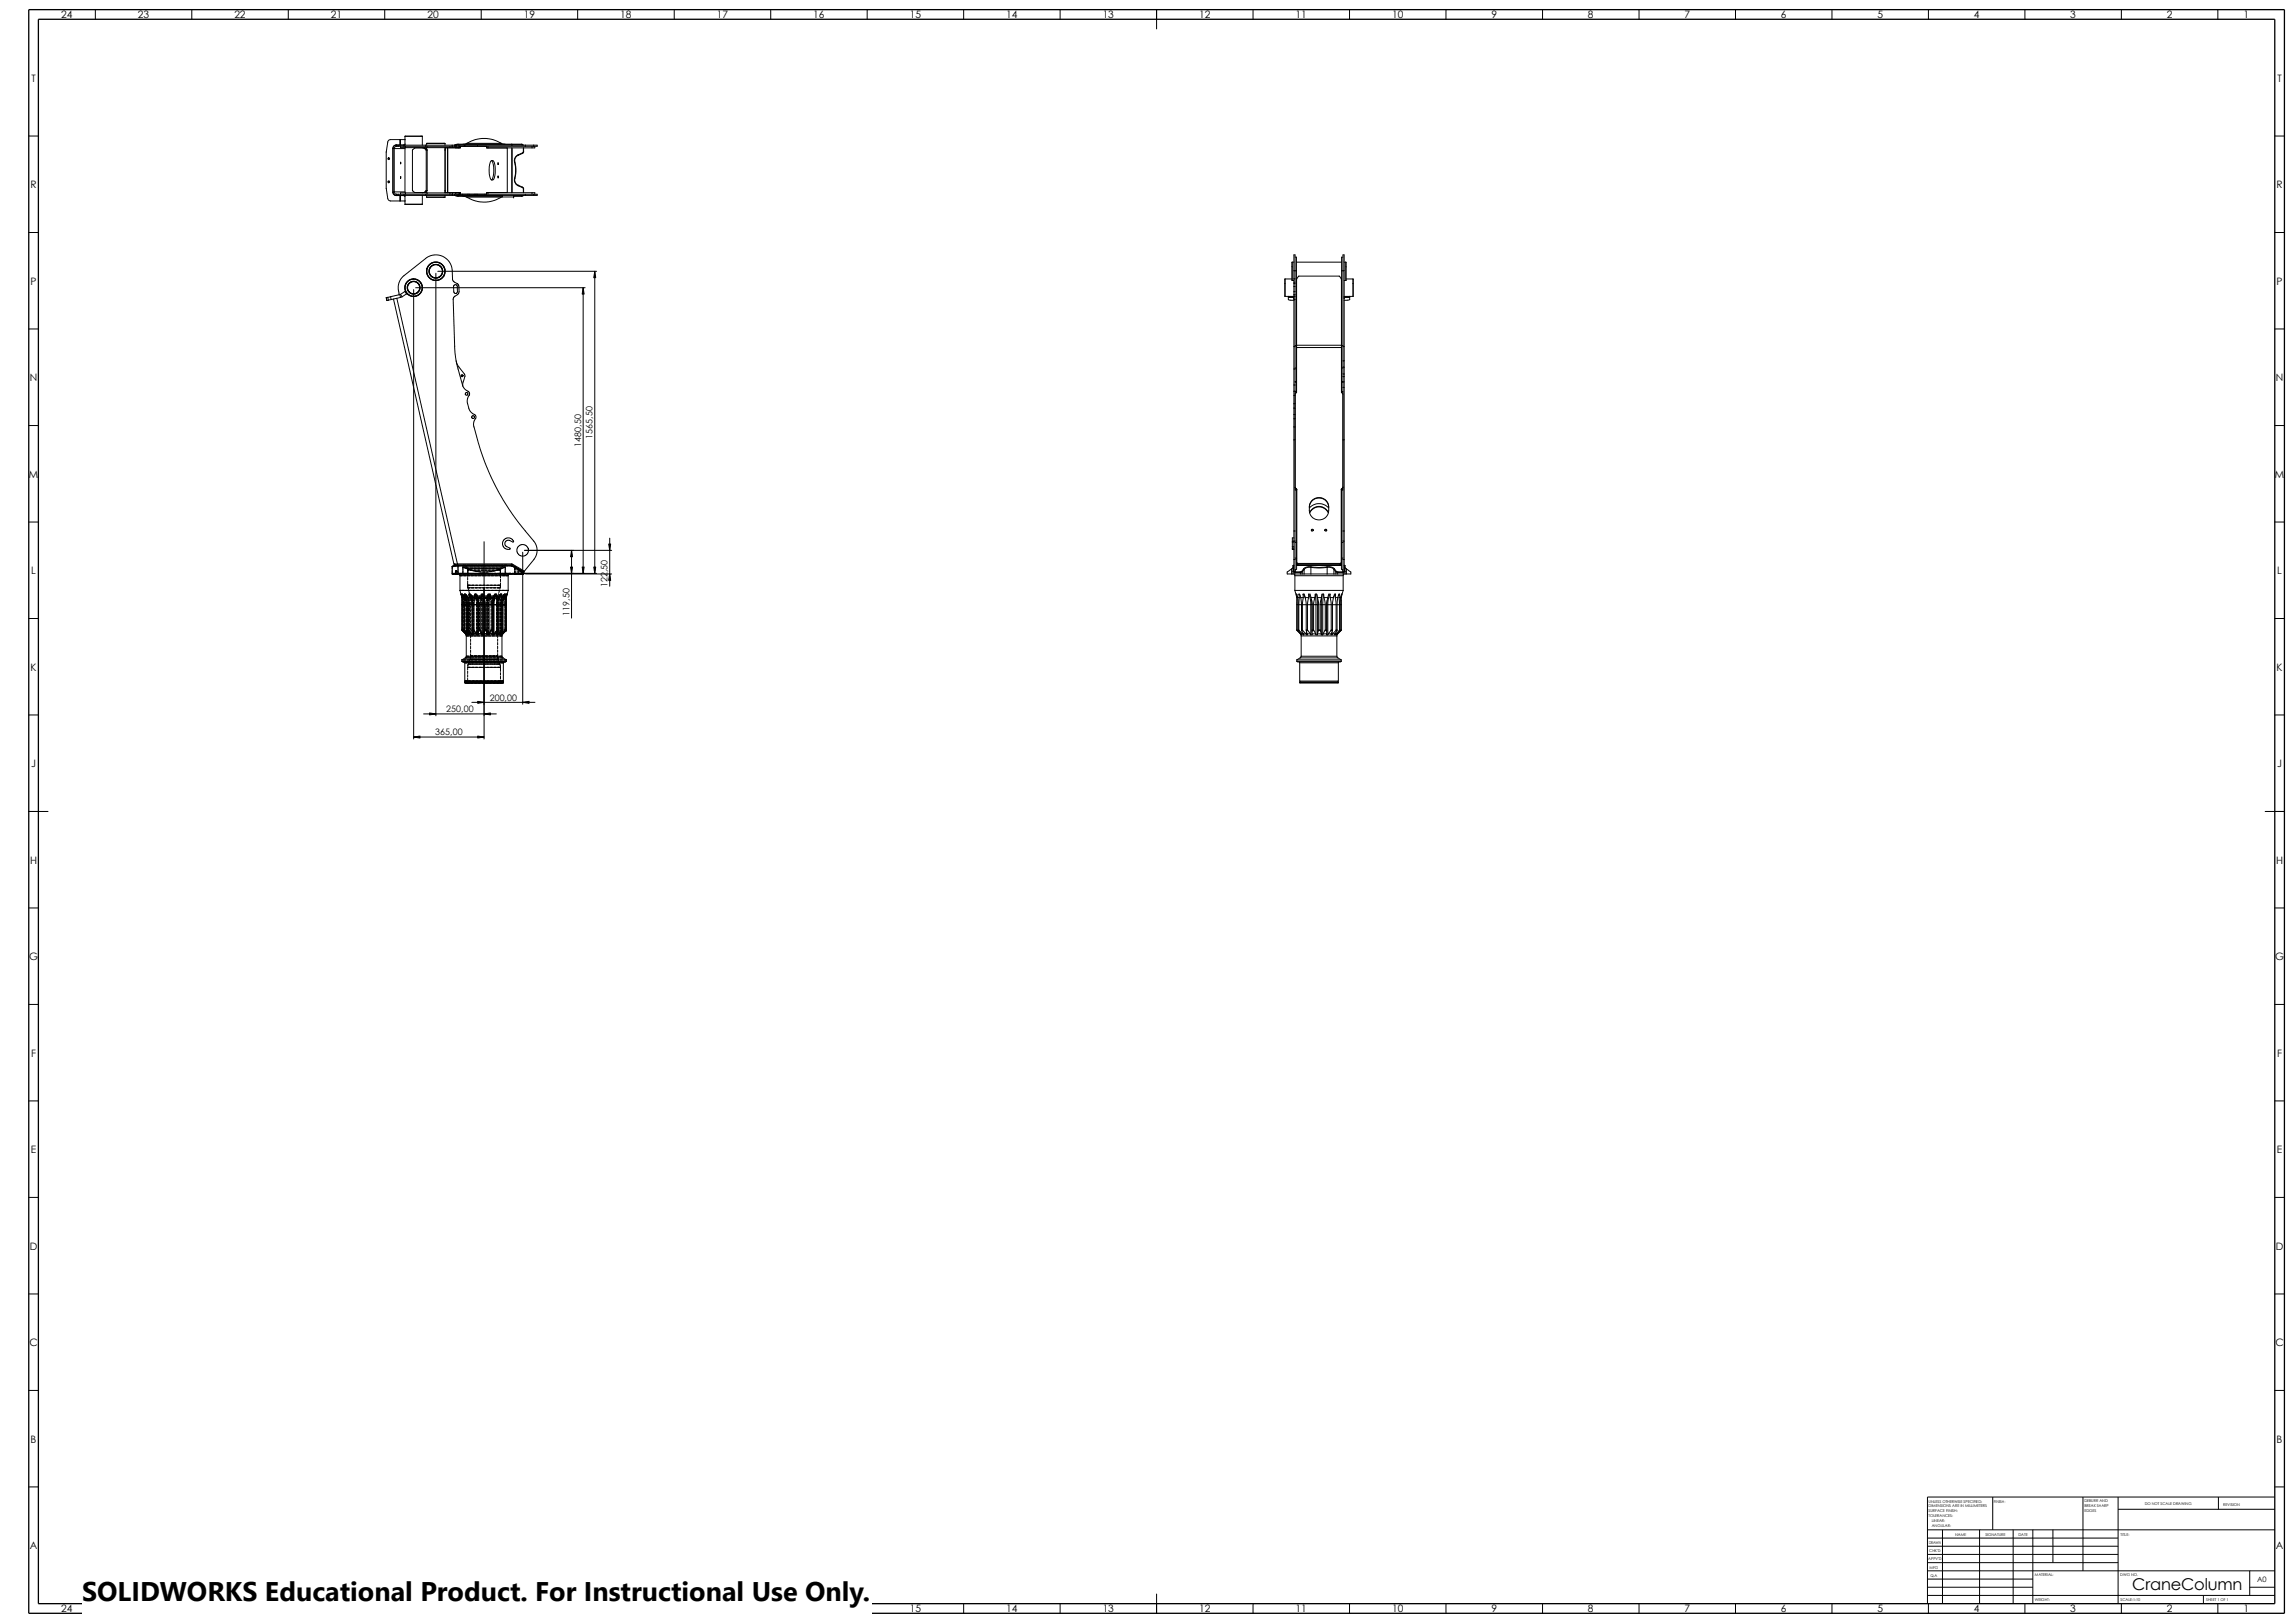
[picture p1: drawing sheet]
<svg xmlns="http://www.w3.org/2000/svg" width="1189mm" height="841mm" viewBox="0 0 1189 841" stroke-linecap="round" stroke-linejoin="round" font-family="sans-serif">
<defs><g id="words">
<text font-size="14" x="43" y="830">SOLIDWORKS Educational Product. For Instructional Use Only.</text>
<text font-size="8.4" x="1105" y="824">CraneColumn</text>
<g font-size="5.3">
<text x="32" y="10">24</text>
<text x="71" y="10">23</text>
<text x="121" y="10">22</text>
<text x="171" y="10">21</text>
<text x="221" y="10">20</text>
<text x="271" y="10">19</text>
<text x="321" y="10">18</text>
<text x="371" y="10">17</text>
<text x="421" y="10">16</text>
<text x="471" y="10">15</text>
<text x="521" y="10">14</text>
<text x="571" y="10">13</text>
<text x="621" y="10">12</text>
<text x="671" y="10">11</text>
<text x="721" y="10">10</text>
<text x="773" y="10">9</text>
<text x="823" y="10">8</text>
<text x="873" y="10">7</text>
<text x="923" y="10">6</text>
<text x="973" y="10">5</text>
<text x="1023" y="10">4</text>
<text x="1073" y="10">3</text>
<text x="1123" y="10">2</text>
<text x="1163" y="10">1</text>
<text x="16" y="42">T</text>
<text x="1180" y="42">T</text>
<text x="16" y="98">R</text>
<text x="1180" y="98">R</text>
<text x="16" y="148">P</text>
<text x="1180" y="148">P</text>
<text x="15" y="198">N</text>
<text x="1179" y="198">N</text>
<text x="15" y="248">M</text>
<text x="1179" y="248">M</text>
<text x="16" y="298">L</text>
<text x="1180" y="298">L</text>
<text x="16" y="348">K</text>
<text x="1180" y="348">K</text>
<text x="16" y="398">J</text>
<text x="1180" y="398">J</text>
<text x="16" y="448">H</text>
<text x="1180" y="448">H</text>
<text x="15" y="498">G</text>
<text x="1179" y="498">G</text>
<text x="16" y="548">F</text>
<text x="1180" y="548">F</text>
<text x="16" y="598">E</text>
<text x="1180" y="598">E</text>
<text x="15" y="648">D</text>
<text x="1179" y="648">D</text>
<text x="15" y="698">C</text>
<text x="1179" y="698">C</text>
<text x="16" y="748">B</text>
<text x="1180" y="748">B</text>
<text x="15" y="803">A</text>
<text x="1179" y="803">A</text>
<text x="32" y="836">24</text>
<text x="471" y="836">15</text>
<text x="521" y="836">14</text>
<text x="571" y="836">13</text>
<text x="621" y="836">12</text>
<text x="671" y="836">11</text>
<text x="721" y="836">10</text>
<text x="773" y="836">9</text>
<text x="823" y="836">8</text>
<text x="873" y="836">7</text>
<text x="923" y="836">6</text>
<text x="973" y="836">5</text>
<text x="1023" y="836">4</text>
<text x="1073" y="836">3</text>
<text x="1123" y="836">2</text>
<text x="1163" y="836">1</text>
</g>
<g font-size="4.6">
<text x="307" y="227" transform="rotate(-90 307 227)">1565,50</text>
<text x="301" y="231" transform="rotate(-90 301 231)">1480,50</text>
<text x="315" y="304" transform="rotate(-90 315 304)">122,50</text>
<text x="295" y="319" transform="rotate(-90 295 319)">119,50</text>
<text x="254" y="363">200,00</text>
<text x="231" y="369">250,00</text>
<text x="226" y="381">365,00</text>
</g>
<text font-size="3.9" x="1170" y="820">A0</text>
<g font-size="2">
<text x="999" y="779">UNLESS OTHERWISE SPECIFIED:</text>
<text x="1033" y="779">FINISH:</text>
<text x="1080" y="779">DEBURR AND</text>
<text x="999" y="781">DIMENSIONS ARE IN MILLIMETERS</text>
<text x="999" y="784">SURFACE FINISH:</text>
<text x="1080" y="784">EDGES</text>
<text x="1080" y="781">BREAK SHARP</text>
<text x="1112" y="780">DO NOT SCALE DRAWING</text>
<text x="1152" y="780">REVISION</text>
<text x="999" y="786">TOLERANCES:</text>
<text x="1001" y="791">ANGULAR:</text>
<text x="1001" y="789">LINEAR:</text>
<text x="1013" y="796">NAME</text>
<text x="1029" y="796">SIGNATURE</text>
<text x="1046" y="796">DATE</text>
<text x="1099" y="796">TITLE:</text>
<text x="1000" y="800">DRAWN</text>
<text x="999" y="808">APPV'D</text>
<text x="1000" y="804">CHK'D</text>
<text x="1000" y="813">MFG</text>
<text x="1000" y="817">Q.A</text>
<text x="1055" y="817">MATERIAL:</text>
<text x="1099" y="817">DWG NO.</text>
<text x="1055" y="830">WEIGHT:</text>
<text x="1099" y="830">SCALE:1:10</text>
<text x="1143" y="830">SHEET 1 OF 1</text>
</g>
</g></defs>
<g fill="none" stroke="#000" stroke-width=".52">
<path d="M49 5v5M99 5v5M149 5v5M199 5v5M249 5v5M299 5v5M349 5v5M399 5v5M449 5v5M499 5v5M549 5v5M599 5v10"/>
<path d="M649 5v5M699 5v5M749 5v5M799 5v5M849 5v5M899 5v5M949 5v5M999 5v5M1049 5v5M1099 5v5M1149 5v5M15 70h5"/>
<path d="M204 77h.1M204 77v23M204 77h6M204 77v22M205 75h1v1M205 76v-1l-1 2M205 76l-1 1v23l1 1M205 76h73v-1h-73l-1 2M206 75v1M207 72v3M208 72v3M208 76h31"/>
<path d="M210 75l-1 1M210 75h.1M210 72l-8 1-2 6v19l1 5 1 1h8M210 71v4M210 76v24M210 71h9M210 71h.1M210 76h.1M219 71h.1M219 71v4M219 76v1M220 77h.1"/>
<path d="M220 77l1 1M220 77h-5l-1 1v21l1 1h5M221 77h.1M221 75v1M221 78h.1M221 78v21M221 74h10M221 74v1M221 76v1M221 76h.1M231 74v1M231 76v24"/>
<path d="M231 78h.1M231 78v21M231 77h.1M231 77v1M232 77v23M233 76h.1M234 75v1M236 75v1M236 75h.1M236 77h.1M236 76v1M236 76h.1"/>
<path d="M237 76v1M237 75h-1v1M237 75h-1M237 75h.1M237 75h34M237 75h33M238 77h.1M238 76v1M238 75v1M238 76h.1M239 77h-1M239 77h-8"/>
<path d="M239 76v1M239 76h.1M241 75v1M242 74l-2 1M242 74l4-1 4-1h5l5 2M242 74h18M247 75v1M252 76h.1M252 76v1M252 77h.1M253 76v1M260 74l2 1"/>
<path d="M263 77h.1M263 77v23M265 75h.1M265 77v23M270 75h1M271 75h.1M271 80h-2M271 79v1M271 79l-2 1M271 79h.1M271 77v2M272 75v1"/>
<path d="M276 76v1M277 75v1M277 76v1h-25M1179 70h5M202 82v1M202 94v1M204 100l1 1h5M204 100h.1M204 99v2h1M204 99h6M208 84v1zM208 91v1z"/>
<path d="M210 100v1M219 100h.1M220 100h.1M221 99h.1M221 99l-1 1M221 99v1M221 100v1M231 100h8M231 99h.1M231 99v1M231 100h.1M233 100v1"/>
<path d="M234 100v1M236 100h.1M236 100v1M237 100h.1M238 100h.1M238 100v1M239 100v1M239 100h-31v1M252 100h25v1M252 100v1M252 100h.1M253 100v1"/>
<path d="M255 83l1 5v3l-1 2M255 83l-1 1-1 4 1 3 1 2M255 83a3 3 0 0 1 2 4v3a2.8 2.8 0 0 1-2 3M258 84v1zM258 91v1zM263 100h.1M267 84v4v4M267 92v3l2 1M267 84h.1M267 92h.1M269 80l-2 2v2M269 96h.1"/>
<path d="M269 96l2 1M269 80h.1M271 97h.1M271 97v1M271 98v2M271 98h.1M276 100v1M205 101h1M205 101h73h-73M205 101h.1M206 101h.1M207 101v3"/>
<path d="M208 101v3M209 101l1 1M209 101h.1M210 106h9M210 101v5M219 101v5M221 101h.1M221 102h.1M221 101v1M221 102h10M231 102h.1M231 101v1"/>
<path d="M235 101h.1M236 101h.1M236 101l1 1M236 101h1M237 101h.1M237 101h23M237 101v1M237 102h23M238 101h.1M239 101h.1M240 101h.1M240 102h2"/>
<path d="M242 102a17 17 0 0 0 18 0M242 102h18M242 101h.1M243 101h.1M246 101h.1M247 101h.1M251 101h.1M252 101h.1M260 101v1M260 102h6M260 102h.1M266 102h.1"/>
<path d="M266 101v1M266 101h5M266 102h4M271 101l-1 1M271 101h.1M272 101h.1M277 101h.1M15 120h5M221 139h.1M670 136h.1M670 136v9M670 138v7"/>
<path d="M670 136h1M671 133h1v70h-1M672 136h23M696 133h-1v70M697 136h.1M697 136v9M1179 120h5M200 154h.1M200 154l1 2M200 156h1M201 154v2M201 154h-1"/>
<path d="M201 156h.1M202 154h-1M202 154l1 1M203 155l-2 1M204 155l31 137M206 155l31 137M207 153l-1-5 2-3 13-12 3-1h3l3 1 3 2 1 4 1 6 2 2 1 1v4l-3 2v1l1 31 4 14 2 3M207 153l1 1M207 153l-5 1M208 153h-1M208 153v1M208 154l-5 1"/>
<path d="M208 154h.1M210 151l1 1M210 151l-2 2M210 151v-4l2-2h4l2 2 1 3-2 3-3 1-3-2M211 152l-3 2M211 153h.1M214 144h.1M214 150v233M215 149h88M217 147l-2-1h-2l-2 2 1 3 2 1h2l1-2v-2M226 142v229M227 141h82"/>
<path d="M230 143h.1M235 148h1h1v3l-1 1-1-1zM302 149l1 3h-1zM302 149v148M308 141l1 3h-1zM308 141v156M666 145v9M666 145h4M668 154h.1M668 154v1l3 1M668 154h2M670 145h1"/>
<path d="M670 154h.1M670 154l1 1M671 145h.1M671 140h.1M671 155h.1M671 148h.1M671 151h.1M671 153h.1M671 147h.1M671 146h.1M671 154h-5M671 140h1"/>
<path d="M672 154h.1M672 145h.1M695 145l-1-2h-21l-1 2v58l-1 1M695 154h.1M695 145h.1M695 140h1M696 140v-8h1v8M696 140v156M696 140h1M697 154h4M697 145h.1M697 140l-1 156"/>
<path d="M697 155h.1M698 145h3M699 154h-2h2M699 154h.1M699 154v1l-2 1M701 154h.1M701 145v9M701 145h.1M15 170h5M671 180h.1M671 179h25M696 180h1"/>
<path d="M1179 170h5M236 187l1 2 4 5-1 4M240 198v2M671 200h.1M671 191h.1M671 198h1M671 191h1M672 180h23M695 198h1M695 191h1M696 195h1M696 194h1"/>
<path d="M696 190h1M696 187h1M697 198h-2M242 203l1 1-1 4 1 4 1 1 3 3-2 4 2 8a125 125 0 0 0 25 47l5 6 1 2v4l-1 3M671 217h.1M671 215h.1M671 211h.1M671 205h.1M671 209h.1M671 203h1M695 203l1 1M695 203h1"/>
<path d="M696 201h1M15 221h5M671 228h.1M671 221h.1M696 228h1M1179 221h5M671 254h1M671 253h.1M671 253l1 1M671 253h1M672 254h-1M672 253v1"/>
<path d="M672 254h.1M672 253v42h-1M680 259a5 5 0 0 1 5-1 5 5 0 0 1 4 5v2a5 5 0 0 1-5 4 5 5 0 0 1-5-4v-4zM695 254h1M695 253v1M695 254h.1M695 253v42h1M696 253h-1M696 253h.1M696 253l-1 1M15 271h5M316 279v25"/>
<path d="M671 279h-1v2M671 275h.1M679 263a5 5 0 0 1 5-5 5 5 0 0 1 5 5M679 263a7 7 0 0 1 10 0M679 266a5 5 0 0 1 5-4 5 5 0 0 1 4 4M679 266l2-2 2-1h3l2 3M680 275h1M680 275h.1M687 275h1M687 275h.1M696 275h1M1179 271h5"/>
<path d="M234 294h.1M234 294v3h37v-1M235 293l-1 1M235 293h.1M235 292l1 1M235 292h.1M235 292h1M236 293l-2 1M236 292v1M236 293h.1M236 293h29M236 293h-1"/>
<path d="M236 296v1M236 296h1M236 293h1M237 296v1M237 292h-1M237 293h28M237 292h28M237 292v1M237 297l1 1M237 293v4M238 298h25M238 298v8"/>
<path d="M240 294l2 1M240 294h22M240 294v3M240 293h1M241 293h.1M242 294v1M242 295h.1M242 295h18M242 299v2M242 295h1M242 295l8 1h5l4-1M242 295v4"/>
<path d="M242 295h2M244 295h1M244 295l1 1M245 295h2M246 296h1M247 295h2M248 296h1M249 296h.1M249 295h10M250 296h1M251 281v22M253 296h-1"/>
<path d="M255 296h-1M257 296h-1M257 296h.1M259 295h-2M259 295h.1M259 295v2M259 298v1M259 295v3M260 295h-1M260 294h.1M260 294v1M260 295h.1"/>
<path d="M261 293l-1 1M262 294l-2 1M262 294v3M262 293h.1M263 298v8M264 297l-1 1M265 297h-30M265 292h1M265 293h.1M265 292v1M265 297h2M265 293l1 1"/>
<path d="M265 293l5 3M265 293h1M265 293l6 3M266 292l6 4M266 292l-1 1M266 281l-2-2h-2l-2 2 1 2 2 2 1-1-1-1M266 280v1l-3-1h-1v2l1 1M267 294h.1M267 294v1M267 296v1M267 294l1 1M267 294h1"/>
<path d="M267 294v2M268 294v1M268 294h.1M268 295h.1M268 297h41M268 294l1 1M268 295h1M269 295l2 1M269 295h.1M269 295l1 1M270 296h.1M270 296v1"/>
<path d="M270 295h-1v2M270 296h1M270 296l1 1M271 296h-1M271 296h.1M271 296v1M271 286v79M271 297h.1M272 296h-1M272 285h45M272 297h45M274 284l-1 3-1 1h-3l-1-2v-2l2-2 2 1 2 2"/>
<path d="M277 290l-5 6M296 294h1l-1 3zM296 285l1 4h-1zM296 285v35M302 294h1l-1 3zM308 294h1l-1 3zM315 282h1v3zM316 297v4h-1zM669 295l-2 1v1h33v-1l-2-1M669 295v2M670 285h1M670 281h.1"/>
<path d="M670 281h1M670 281v4M670 284h1M670 283h1M670 294l-1 1M670 293v4M670 296l1 1M670 296h1M670 293h.1M670 293h1M670 293v3M671 280h.1"/>
<path d="M671 290h.1M671 297v1M671 296h.1M671 296v-164v164M671 296v1M671 297h.1M671 298v8M671 298h25M671 297h3M671 296h3M671 295h.1M671 289h1"/>
<path d="M671 281h1M672 293h23M672 292h.1M672 292v1M672 292h23M672 293h1M673 293h21M674 296v1M674 297h.1M675 296h-1M675 296h.1M675 296l-1 1"/>
<path d="M675 296v1M676 295h.1M676 295l-1 1M676 295v2M679 294h-1l-2 1M679 294h9M679 294v3M679 294h-2l-1 1M679 294h.1M688 294h2l2 1M688 294h.1M688 294h2l1 1"/>
<path d="M688 294v3M691 295l1 1M691 295v2M692 295h-1M692 295l1 1M692 296l1 1M692 296v1M693 296h.1M693 296h-1M693 296v1M693 297h.1M693 297h3"/>
<path d="M693 296h3M695 293h-1M695 293h.1M695 292v1h-23M695 292v1M695 292h.1M695 289h1M695 281h1M696 295h.1M696 296h.1M696 280h1M696 290h1"/>
<path d="M696 296v1M696 297h.1M696 298v8M696 297v1M697 293h.1M697 296h-1M697 296l-1 1M697 293v3M697 294l1 1M697 293v4M698 295v2M238 306h25"/>
<path d="M238 306l1 4M239 308h.1M239 308v2M239 308l1 3M239 308h1M239 308l1 2M239 310v3M239 310h1M239 313h9M239 313v13M240 312v14M240 308v4v15l2 1"/>
<path d="M240 308h.1M240 308v1M240 310v3M240 309h.1M240 310h1M240 310v1M240 312v3M240 309h1M240 316v1M240 318v1M240 319v2M240 309l1 1"/>
<path d="M241 315v2M241 317v1M241 319v1M241 312v3M241 308h.1M241 308v2M241 308v1M241 310v1M241 310h.1M241 310v-2l1 2M241 310v16M241 309h.1"/>
<path d="M241 309l1 1M241 308h1M241 311h.1M241 308l1 2M241 312l1 1M241 311h1M241 310l1 1M242 313v2M242 315v2M242 317v1M242 319v1M242 308h.1"/>
<path d="M242 313h.1M242 308v1M242 312h.1M242 309h.1M242 309l-1-1 1 3M242 312v1M242 309v1M242 310h1M242 310v16l1 3M242 309l1 1M242 312v3M242 317v2"/>
<path d="M242 319v2M242 301v3M242 303h2M242 303v1M242 304h.1M242 304v1M242 310l1 1M243 315v2M243 317v1M243 319v1M243 312v3M243 310v1"/>
<path d="M243 312v1M243 313v13M243 308h1M243 308v3l-1-1M243 308l1 1M243 306v2M243 308l2 4v17M243 308v2M243 310v3M244 308v1M244 308l1 2M244 309h.1"/>
<path d="M244 309h14M244 309v2M244 305h-1v1M244 309v1M244 310h1M244 312v1M244 314v1M244 316v1M244 318v1M244 320v1M244 308v2M244 310v1"/>
<path d="M244 305h2M244 303h2M244 311h.1M244 310l1 18M244 310h2M244 312l1 3M245 312v1M245 315v2M245 317v2M245 319v2M245 310v1M245 312v3"/>
<path d="M245 317v1M245 319v1M245 313v-1v3M246 310l-1 1M246 310h1M246 305h2M246 308l1 2M246 303h2M246 310v3v13M246 308l1 4v17M246 308h1l1 2M246 308v2"/>
<path d="M247 310v1M247 308v2M247 312v3M247 315v2M247 317v1M247 319v1M247 310h.1M247 308l1 2M247 311h.1M247 311v1M247 311h1M248 310v3"/>
<path d="M248 310h2M248 312h.1M248 312v3M248 313h.1M248 315v2M248 317v1M248 319v1M248 312v1M248 313v2M248 316v1M248 318v1M248 319v2"/>
<path d="M248 312v17M248 305h2M248 303h2M248 313v15M248 313h4M249 312l-1 1M249 310v1M249 310h-1v1M249 308l1 2M250 310v-2v21M250 310l-1 3v13M250 312v3"/>
<path d="M250 315v2M250 317v1M250 319v1M250 305h1M250 303h2M250 308v2M250 310v1M250 310h3M250 310l1 1M251 308l1 5M251 308v5M251 308h-2v2"/>
<path d="M251 304v79M251 311v4M251 310h-1v1M251 316v1M251 318v1M251 319v2M252 310h1M252 313v14l-1 1M252 305h1M252 303h2M252 313v2M252 315v2"/>
<path d="M252 317v1M252 319v1M252 312v1M252 312v14M253 310l-1 1M253 309v1M253 308v1M253 308h.1M253 310l-1 3M253 309v20M253 309v-1v2M253 309h.1"/>
<path d="M253 312v3M253 315v2M253 317v1M253 319v1M253 310v1M253 310h2M254 308l-1 2M254 305h1M254 308v3M254 303h1M254 308l-1 4v17M254 308h-1v2"/>
<path d="M254 308v2M254 310l1 3M254 310h2M254 312l1 3M255 316v1M255 318v1M255 319v2M255 312v14l-1 2M255 313v-1v3M255 313v15M255 312h.1M255 315v2"/>
<path d="M255 317v1M255 319v1M255 311h.1M256 305h1M256 303h1M256 310l-1 1M256 315v2M256 317v1M256 319v1M256 312v15M256 312v3M256 312h.1"/>
<path d="M256 308v2M256 310v1M256 310v3M257 310h-2v1M257 308l-1 2M257 308v3M257 310h1M257 315v2M257 317v1M257 319v1M257 310l1 3v-1M257 308l-1 5v16"/>
<path d="M257 310h2M257 308h-1l-1 3M257 308v2M257 312v3M257 312h1M257 305h2M258 303h1M258 315v2M258 317v2M258 319v2M258 312v3M258 312v1"/>
<path d="M258 310v1M258 312v17M258 309v1M258 309v2v-1M258 309h.1M258 317v1M258 319v1M258 308v1M259 310l-1 1M259 310h.1M259 309h.1M259 309l-1 1"/>
<path d="M259 306v1M259 310l-1 16M259 315v2M259 317v1M259 319v1M259 312v3M259 309v1M259 308h1M259 308v2M259 308v1M259 304v1M259 300v1"/>
<path d="M259 302v2M259 313v2M260 311h-1M260 308h.1M260 315v2M260 317v1M260 319v1M260 308l-1 1M260 308l-1 2M260 312v3M260 310h1M260 310l-1 1"/>
<path d="M260 310v1M260 308v2M260 310h.1M260 317v2M260 319v2M260 308v5M260 312h.1M260 313v14l-2 2M260 312v1M260 309v1M261 312l-1 3M261 311h-1"/>
<path d="M261 310v1M261 309l-1 1M261 309h-1M261 310v16M261 308l-1 1M261 308h.1M261 309h.1M261 308v1M261 308h1l-1 2M261 308h1M261 308v2M261 310h1"/>
<path d="M261 310l1 1M262 312v3M262 308l-1 2M262 309h-1M262 309l-1 1v-1M262 316v1M262 318v1M262 319v2M262 309h.1M262 308l-1 1M262 308v18l-2 2M262 312v14"/>
<path d="M262 310v3M262 308h.1M262 308v1M262 310v1M262 310v3h-10M262 310v17M263 308h.1M263 308l-1 3M263 308h-1M263 308l-1 2M263 306l-1 4M671 306l1 4"/>
<path d="M671 306h25M672 308l1 2M672 308v2M672 308h.1M672 310v16M672 310h.1M672 313h1M672 313v13M672 310v3M673 310v3M673 310h.1M673 313v13"/>
<path d="M673 313h1M673 308l1 1M673 308l1 2M673 308v2M674 310v3M674 310h1M674 313v13M675 313h2M675 313v13M675 308h1v2M675 308l2 2M675 308v2"/>
<path d="M675 310v3M676 310l1 3M676 310h2M677 313v13M678 313h2M678 313v13M678 310v3M678 308l1 4v17M678 308h1v2M678 308v2M679 310l1 3M679 310h2"/>
<path d="M680 311h.1M680 311v2M680 313v15M681 313h2M681 313v13M681 310v3M682 308v21M682 308l-1 2M682 308h.1M682 308l1 21M682 308l1 2M683 310v3"/>
<path d="M683 310h2M683 313v13M684 313h3M684 313v13M685 310l-1 3M685 308v21M685 308v2M685 308h1M686 308v21M686 308v2M686 310l1 3M686 310h2"/>
<path d="M687 313v13M688 313v14M688 313h2M688 311v2M688 310v3M689 308l-1 5v16M689 308l-1 2M689 308v2M689 310l1 3M689 310h2M690 313v13M691 313h1"/>
<path d="M691 313v13M691 310v3M692 310v3M692 310h1M692 308l-1 2M692 308v2M692 313v13M693 313h1M693 313v13M693 310v3M694 310v3M694 310h1"/>
<path d="M694 308h.1M694 308l-1 2M694 308v2M694 313v13M695 310l-1 3M695 310v3h-1M695 310h.1M695 310v16M695 308v2M695 308h.1M696 306l-1 4M15 321h5"/>
<path d="M239 326l1 1M239 326h1M240 326v1M240 327h.1M240 327l1 1M240 327l2 1M240 326h1M240 325v2M240 321v2M240 323v2M240 327h1M241 328h.1"/>
<path d="M241 321v1M241 323v1M241 325v2M241 328l1 1M241 327h.1M241 327l1 1M241 326v1M241 327l2 1M241 328h1M242 329v1M242 328v1M242 321v1"/>
<path d="M242 323v1M242 325v1M242 327v2M242 329h.1M242 328h.1M242 330h18M242 330v10M242 328h1M242 321v2M242 323v2M242 325v4M242 326h1"/>
<path d="M242 327h.1M242 327h1M242 327l1 2M243 328v1M243 325v2l2 2M243 321v1M243 323v1M243 326v1M243 329h.1M243 327v2M243 327l2 1M243 325v1"/>
<path d="M244 322v1M244 324v1M244 325v2M244 327v2M244 329v1M244 331v1M244 333v1M244 335v1M244 337v1M244 339v2M245 328v1M245 328l-2 1"/>
<path d="M245 326h1M245 325v4M245 321v2M245 323v2M245 327h.1M245 327h1M245 327v2M245 329h.1M245 321v1M245 323v1M245 328h2M245 327l2 2"/>
<path d="M245 325v1M246 326v1M246 327l1 1M247 327v2l1-2M247 321v1M247 323v1M247 325v1M247 328v1M247 329h1M248 321v1M248 323v1M248 325v1"/>
<path d="M248 329h.1M248 327h.1M248 327h1M248 326h1M248 321v2M248 323v2M248 325v2M248 328v1M248 328h2M248 325l1 2M249 327h.1M249 327l1 2"/>
<path d="M249 326v1M249 327l1 1M250 329h.1M250 321v1M250 323v1M250 325v1M250 327v2M250 328v1M250 328h.1M251 328l-1 1M251 328h2M251 327l-1 1"/>
<path d="M251 327h.1M251 327h1M251 326h1M251 321v2M251 323v2M251 325v2M252 321v1M252 323v1M252 325v2M252 327h.1M252 327v1M252 326v1"/>
<path d="M252 327l1 1M252 329h.1M252 329h1M252 327v2M253 328v1M253 329h.1M253 321v1M253 323v1M253 325v1M253 327v2M254 328l-1 1M254 328h1"/>
<path d="M254 327h2l-1 1M254 327l-1 2M255 326h1M255 325l-1 2M255 321v2M255 323v2M255 327v2M255 328v1M255 328h.1M255 327h.1M255 329h1M255 321v1"/>
<path d="M255 323v1M255 325v1M256 321v1M256 323v1M256 325v1M256 327v2M256 329h-1M256 328h2M256 328v1M257 329h1M257 321v1M257 323v1"/>
<path d="M257 325v1M257 327v2M257 327h1M257 327l-1 2M258 327h-1M258 326h.1M258 327h.1M258 329h.1M258 321v2M258 323v2M258 325v4M258 328v1"/>
<path d="M258 326l-2 2M258 329v1M258 331v1M258 333v1M258 335v1M258 337v1M258 339v1M258 321v1M258 323v1M258 328h1M258 327l-1 2M258 327v1"/>
<path d="M258 326v1M259 328h-1M259 329h.1M259 321v1M259 323v1M259 325v1M259 327v2M259 328h.1M259 329h1M259 328v1M260 321v1M260 323v1"/>
<path d="M260 325v1M260 327v2M260 328h1M260 328l-1 1M260 327h1M260 328v1M260 327l-1 1M260 326h1M260 329h.1M260 321v2M260 323v2M260 325v4"/>
<path d="M260 327h.1M260 330v10M260 327l-1 2M260 325v2M261 328l-1 1M261 328l-1 2M261 327l-2 1M261 328h-1M261 328h.1M261 326v1M261 327h1M262 327l-1 1"/>
<path d="M262 326h.1M262 327h.1M262 321v2M262 323v2M262 325v2M262 327l-2 1M262 326v1M672 326v1M672 326h.1M672 327l2 1M672 327h.1M673 326v1"/>
<path d="M673 326h.1M673 327l1 1M673 327h.1M673 327l2 1M674 328v2M674 328h.1M674 328v1M674 328h1M674 330v10M674 330h19M674 329h.1M674 326l1 1"/>
<path d="M674 326h1M675 327l1 1M675 327h.1M675 326v1M675 328v1M675 327l2 1M676 328l-1 1M676 328h1M677 328v1M677 326v1M677 326h1M677 327l1 1"/>
<path d="M677 327h1M677 327v2M678 328v1h-1M678 328h1M678 326v1M678 327l1 1M679 328v1M680 327v1M680 328v1h-1M680 328h2M680 327h1M681 326v1"/>
<path d="M681 326l-1 1M681 327l1 1M682 328v1M682 329h1M683 328v1M683 328h2M683 327v1M683 327h1M683 326v1M683 326h1M684 326v1M684 327l1 1"/>
<path d="M685 328v1M685 329h1M686 328v1M686 328h1M687 327l-1 1M687 327h1M687 326l1 1M687 326v1M687 328v1h1M688 327l-1 1M688 328v1M688 328h2"/>
<path d="M690 327l-2 1M690 327h.1M690 326v1M690 326h1M690 328v1M690 327v2M690 327v1M691 326l-1 1M691 328l-1 1M691 328h1M692 328v1M692 328h1"/>
<path d="M692 327l-1 1M692 327h1M692 326v1M692 326h1M693 329h.1M693 330v10M693 327l-1 1M693 326v1M693 328v1M693 328h.1M693 328v2M694 327l-2 1"/>
<path d="M694 327h.1M694 326v1M694 326h.1M694 327l-1 1M695 327l-2 1M695 327h.1M695 326v1M695 326h.1M1179 321h5M239 343h23M239 342h23M239 342v1"/>
<path d="M240 343h1M241 343h20M241 354h20M241 343v10h20v-10M241 341h20M241 341l-2 1M241 353h.1M242 340l-1 1M242 340h18M242 354h.1M242 348v1M242 350v1"/>
<path d="M242 352v2M243 344l-1 1M243 344h.1M243 343v1M244 346h-2v1M244 346h2M246 346h2M248 346h2M250 346h2M252 346h2M254 346h1M256 346h1"/>
<path d="M258 346h1M258 340v2M258 342h-14l-1 1M258 342h.1M259 343v1h-16M259 345v3M259 349v1M259 350v2M259 352v2M259 354h.1M259 354h1M260 354h.1"/>
<path d="M260 340l1 1M261 353h.1M261 341l1 1M261 343h.1M262 342v1M672 343h23M672 342v1M672 342h23M673 343h1M674 343v10h20v-10M674 354h20M674 343h20"/>
<path d="M674 341l-2 1M674 353h.1M674 341h19M674 340v1M674 340h19M693 340v1M693 341l2 1M693 353h.1M694 343h.1M695 342v1M15 371h5M220 370h37"/>
<path d="M223 369l3 1h-3zM245 364h32M248 363l3 1h-3zM251 370l3-1v1zM271 364l3-1v1zM1179 371h5M214 382l4-1v1zM214 382h37M248 381l3 1h-3zM15 420h10M1174 420h10M15 470h5"/>
<path d="M1179 470h5M15 520h5M1179 520h5M15 570h5M1179 570h5M15 620h5M1179 620h5M15 671h5M1179 671h5M15 721h5M1179 721h5M15 771h5"/>
<path d="M1033 776v17M1080 776v38M1098 776v55M1150 776v6M1179 771h5M1179 776h-180v55M999 797h99M999 793h180M1007 793v38M1026 793v38M1043 793v38M1054 793v38"/>
<path d="M1064 793v17M1098 782h81M999 814h180M999 818h55M999 801h99M999 805h99M999 810h99M1166 814v13M49 831v5M99 831v5M149 831v5M199 831v5"/>
<path d="M249 831v5M299 831v5M349 831v5M399 831v5M449 831v5M499 831v5M549 831v5M599 826v10M649 831v5M699 831v5M749 831v5M799 831v5"/>
<path d="M849 831v5M899 831v5M949 831v5M999 822h55M999 827h180M999 831v5M1049 831v5M1099 831v5M1142 827v4M1149 831v5M1166 822h13"/>
<circle cx="201" cy="94" r=".4"/>
<circle cx="201" cy="82" r=".4"/>
<circle cx="214" cy="149" r="4"/>
<circle cx="214" cy="149" r="3"/>
<circle cx="226" cy="141" r="4"/>
<circle cx="226" cy="141" r="5"/>
<circle cx="226" cy="141" r="3"/>
<circle cx="239" cy="195" r=".5"/>
<circle cx="242" cy="204" r=".7"/>
<circle cx="245" cy="216" r=".7"/>
<circle cx="680" cy="275" r=".5"/>
<circle cx="687" cy="275" r=".5"/>
</g>
<path d="M15 5h1169v831h-1169zM20 10h1159v821h-1159z" fill="none" stroke="#000" stroke-width=".68" stroke-linecap="butt"/>
<g fill="#000">
<path d="M302 149l1 3h-1zM308 141l1 3h-1zM296 285l1 4h-1zM296 294h1l-1 3zM302 294h1l-1 3zM308 294h1l-1 3zM316 297v4h-1zM315 282h1v3zM223 369l3 1h-3zM248 363l3 1h-3zM251 370l3-1v1zM271 364l3-1v1z"/>
<path d="M214 382l4-1v1zM248 381l3 1h-3z"/>
</g>
<path d="M43 815h409v26h-409z" fill="#fff"/>
<use href="#words"/>
</svg>
